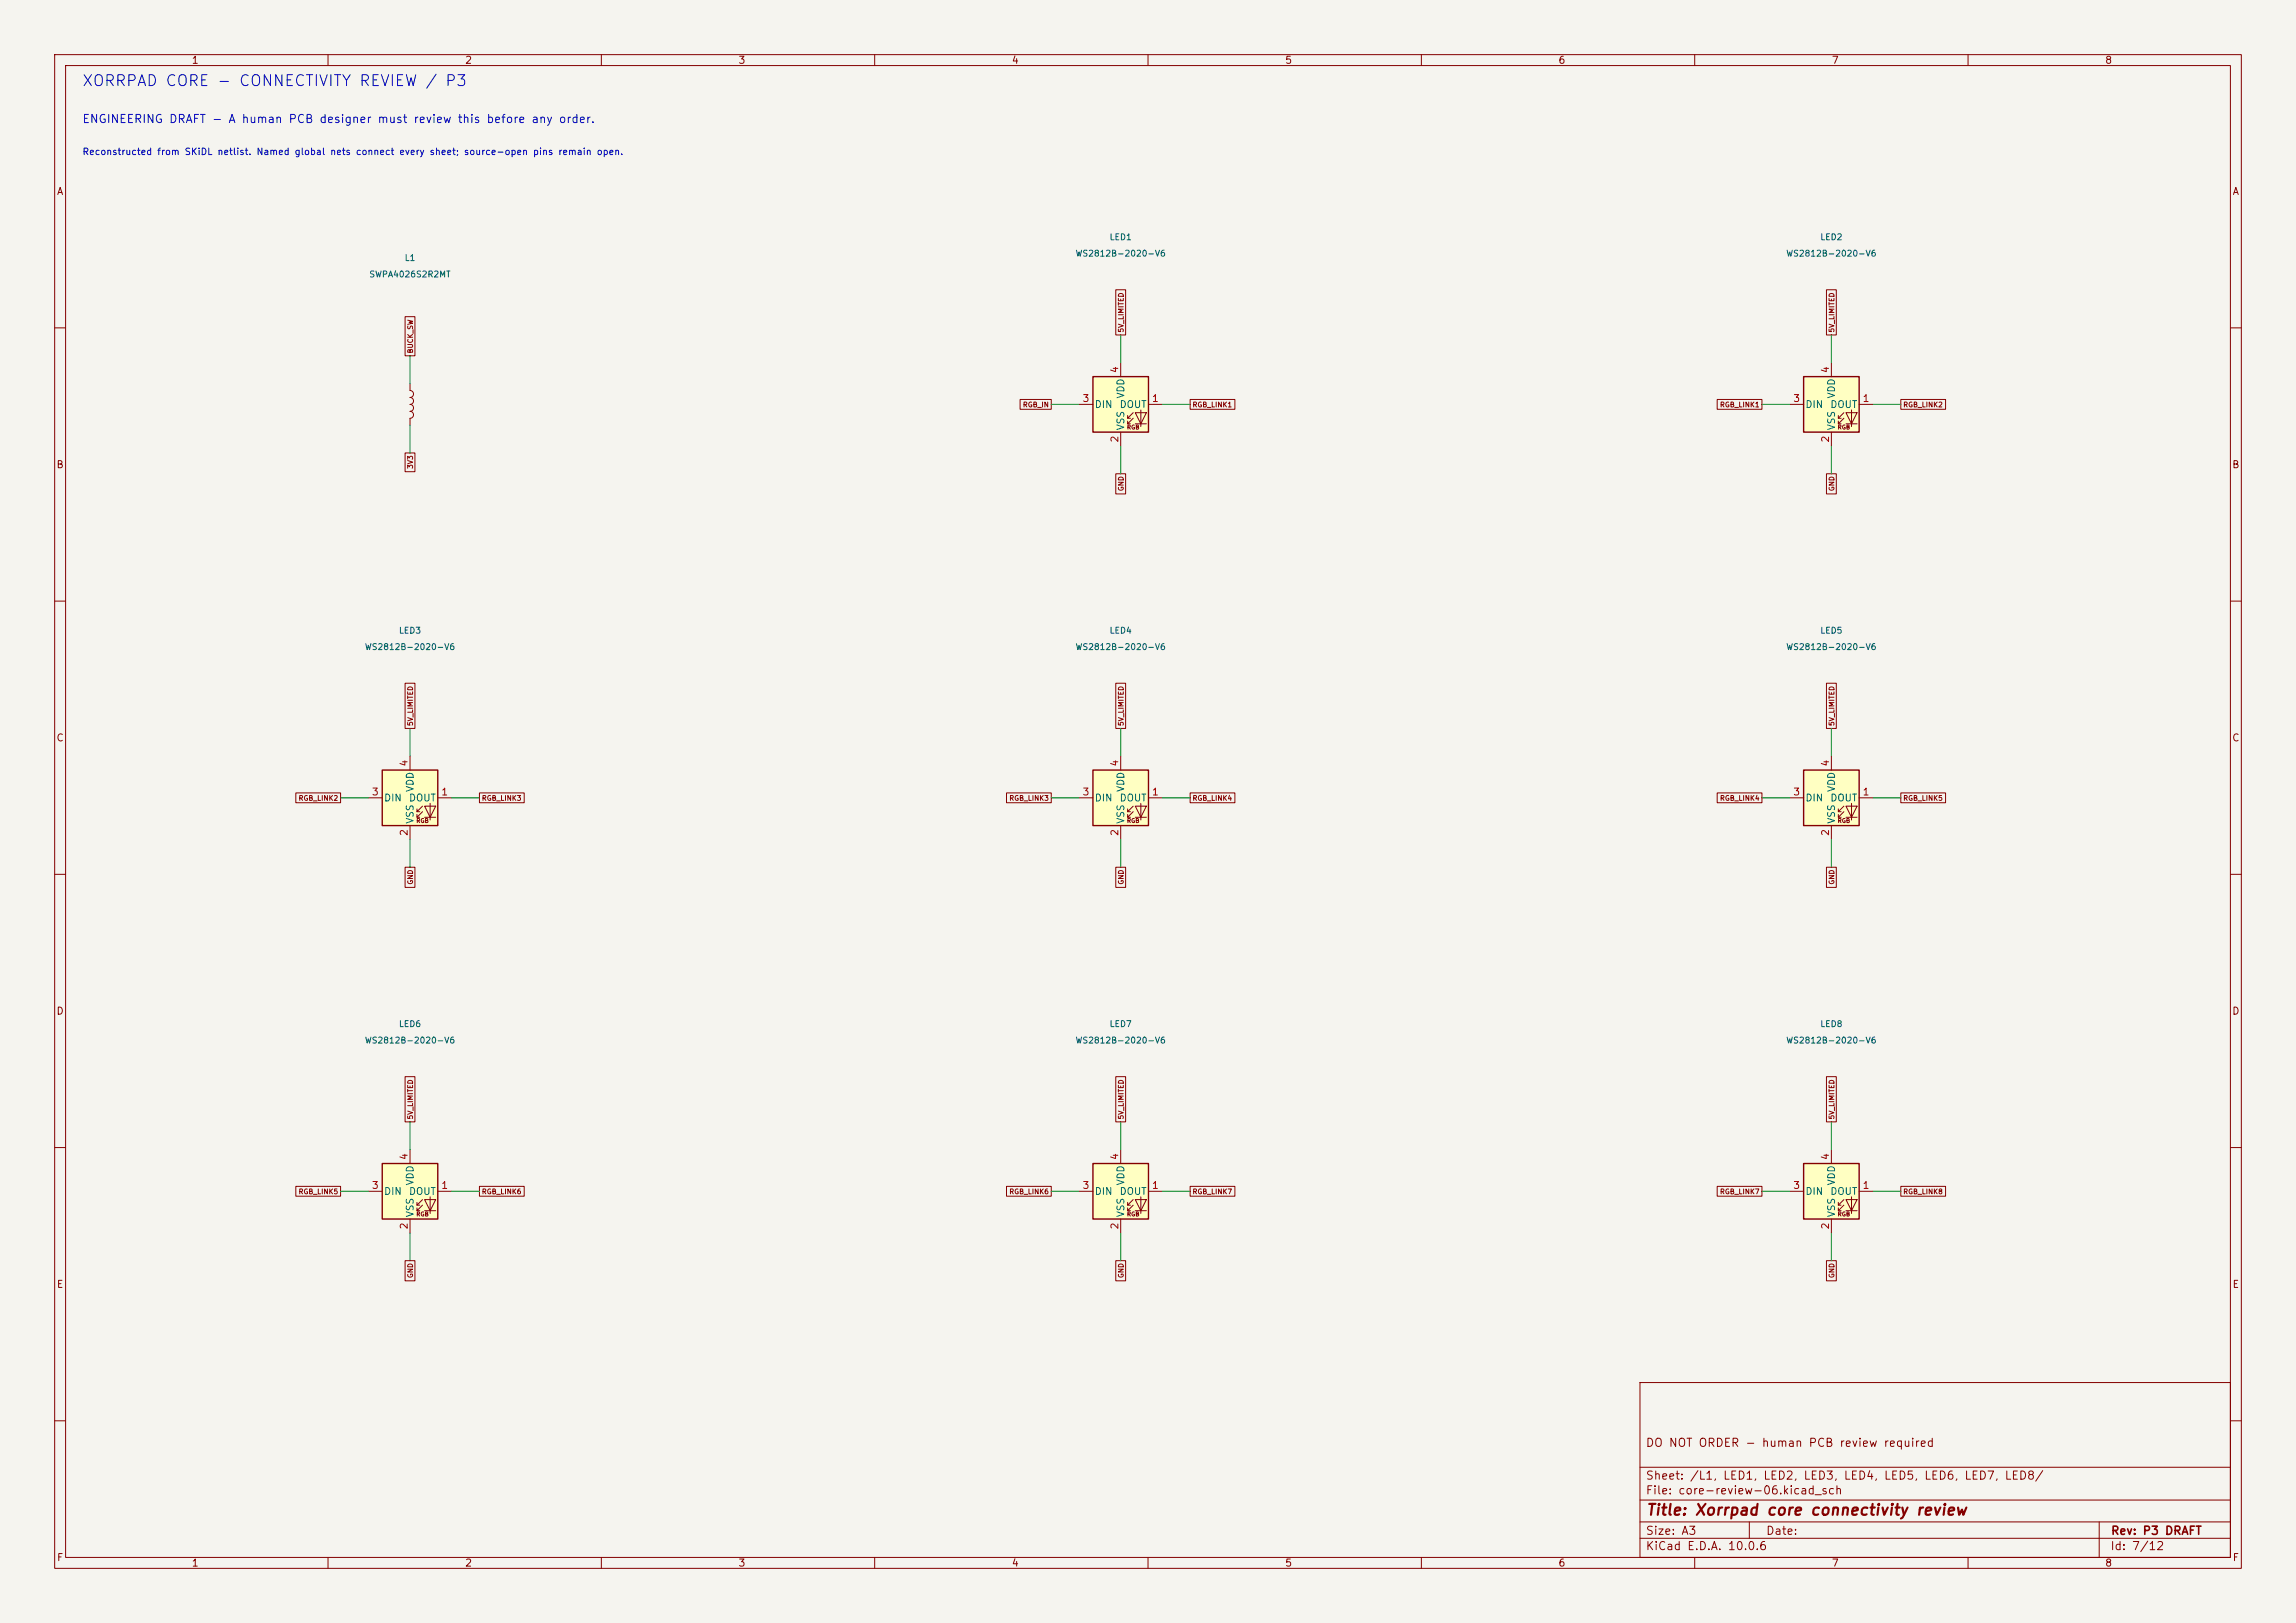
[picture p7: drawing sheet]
<svg xmlns="http://www.w3.org/2000/svg" width="420mm" height="297mm" viewBox="0 0 420 297" stroke-linecap="round" stroke-linejoin="round" font-family="sans-serif">
<defs><g id="words">
<text font-size="2" fill="#0000c2" x="14.9" y="16.3">XORRPAD CORE - CONNECTIVITY REVIEW / P3</text>
<text font-size="2" fill="#840000" x="301" y="277.8">Title: Xorrpad core connectivity review</text>
<text font-size="1.5" fill="#0000c2" x="15" y="22.9">ENGINEERING DRAFT - A human PCB designer must review this before any order.</text>
<g font-size="1.5" fill="#840000">
<text x="300.9" y="265.1">DO NOT ORDER - human PCB review required</text>
<text x="300.9" y="273.8">File: core-review-06.kicad_sch</text>
<text x="300.9" y="271.1">Sheet: /L1, LED1, LED2, LED3, LED4, LED5, LED6, LED7, LED8/</text>
<text x="300.9" y="281.2">Size: A3</text>
<text x="322.9" y="281.2">Date:</text>
<text x="386" y="281.2">Rev: P3 DRAFT</text>
<text x="300.9" y="284">KiCad E.D.A. 10.0.6</text>
<text x="385.9" y="284">Id: 7/12</text>
</g>
<g font-size="1.3" fill="#840000">
<text x="35" y="12">1</text>
<text x="85" y="12">2</text>
<text x="135" y="12">3</text>
<text x="185" y="12">4</text>
<text x="235" y="12">5</text>
<text x="285" y="12">6</text>
<text x="335" y="12">7</text>
<text x="385" y="12">8</text>
<text x="10.3" y="36">A</text>
<text x="408.3" y="36">A</text>
<text x="10.2" y="86">B</text>
<text x="408.2" y="86">B</text>
<text x="10.2" y="136">C</text>
<text x="408.2" y="136">C</text>
<text x="10.2" y="186">D</text>
<text x="408.2" y="186">D</text>
<text x="10.3" y="236">E</text>
<text x="408.3" y="236">E</text>
<text x="10.3" y="286">F</text>
<text x="35" y="287">1</text>
<text x="85" y="287">2</text>
<text x="135" y="287">3</text>
<text x="185" y="287">4</text>
<text x="235" y="287">5</text>
<text x="285" y="287">6</text>
<text x="335" y="287">7</text>
<text x="385" y="287">8</text>
<text x="408.3" y="286">F</text>
</g>
<g font-size="1.3" fill="#a90000">
<text x="204.9" y="68.4" transform="rotate(-90 204.9 68.4)">4</text>
<text x="334.9" y="68.4" transform="rotate(-90 334.9 68.4)">4</text>
<text x="197.9" y="73.9">3</text>
<text x="210.6" y="73.9">1</text>
<text x="327.9" y="73.9">3</text>
<text x="340.6" y="73.9">1</text>
<text x="204.9" y="81.1" transform="rotate(-90 204.9 81.1)">2</text>
<text x="334.9" y="81.1" transform="rotate(-90 334.9 81.1)">2</text>
<text x="74.9" y="140.4" transform="rotate(-90 74.9 140.4)">4</text>
<text x="204.9" y="140.4" transform="rotate(-90 204.9 140.4)">4</text>
<text x="334.9" y="140.4" transform="rotate(-90 334.9 140.4)">4</text>
<text x="67.9" y="145.9">3</text>
<text x="80.6" y="145.9">1</text>
<text x="197.9" y="145.9">3</text>
<text x="210.6" y="145.9">1</text>
<text x="327.9" y="145.9">3</text>
<text x="340.6" y="145.9">1</text>
<text x="74.9" y="153.1" transform="rotate(-90 74.9 153.1)">2</text>
<text x="204.9" y="153.1" transform="rotate(-90 204.9 153.1)">2</text>
<text x="334.9" y="153.1" transform="rotate(-90 334.9 153.1)">2</text>
<text x="74.9" y="212.4" transform="rotate(-90 74.9 212.4)">4</text>
<text x="204.9" y="212.4" transform="rotate(-90 204.9 212.4)">4</text>
<text x="334.9" y="212.4" transform="rotate(-90 334.9 212.4)">4</text>
<text x="67.9" y="217.9">3</text>
<text x="80.6" y="217.9">1</text>
<text x="197.9" y="217.9">3</text>
<text x="210.6" y="217.9">1</text>
<text x="327.9" y="217.9">3</text>
<text x="340.6" y="217.9">1</text>
<text x="74.9" y="225.1" transform="rotate(-90 74.9 225.1)">2</text>
<text x="204.9" y="225.1" transform="rotate(-90 204.9 225.1)">2</text>
<text x="334.9" y="225.1" transform="rotate(-90 334.9 225.1)">2</text>
</g>
<g font-size="1.3" fill="#006464">
<text x="200.1" y="75">DIN</text>
<text x="204.7" y="75">DOUT</text>
<text x="206" y="73" transform="rotate(-90 206 73)">VDD</text>
<text x="330.1" y="75">DIN</text>
<text x="334.7" y="75">DOUT</text>
<text x="336" y="73" transform="rotate(-90 336 73)">VDD</text>
<text x="206" y="78.9" transform="rotate(-90 206 78.9)">VSS</text>
<text x="336" y="78.9" transform="rotate(-90 336 78.9)">VSS</text>
<text x="70.1" y="147">DIN</text>
<text x="74.7" y="147">DOUT</text>
<text x="76" y="145" transform="rotate(-90 76 145)">VDD</text>
<text x="200.1" y="147">DIN</text>
<text x="204.7" y="147">DOUT</text>
<text x="206" y="145" transform="rotate(-90 206 145)">VDD</text>
<text x="330.1" y="147">DIN</text>
<text x="334.7" y="147">DOUT</text>
<text x="336" y="145" transform="rotate(-90 336 145)">VDD</text>
<text x="76" y="150.9" transform="rotate(-90 76 150.9)">VSS</text>
<text x="206" y="150.9" transform="rotate(-90 206 150.9)">VSS</text>
<text x="336" y="150.9" transform="rotate(-90 336 150.9)">VSS</text>
<text x="70.1" y="219">DIN</text>
<text x="74.7" y="219">DOUT</text>
<text x="76" y="217" transform="rotate(-90 76 217)">VDD</text>
<text x="200.1" y="219">DIN</text>
<text x="204.7" y="219">DOUT</text>
<text x="206" y="217" transform="rotate(-90 206 217)">VDD</text>
<text x="330.1" y="219">DIN</text>
<text x="334.7" y="219">DOUT</text>
<text x="336" y="217" transform="rotate(-90 336 217)">VDD</text>
<text x="76" y="222.9" transform="rotate(-90 76 222.9)">VSS</text>
<text x="206" y="222.9" transform="rotate(-90 206 222.9)">VSS</text>
<text x="336" y="222.9" transform="rotate(-90 336 222.9)">VSS</text>
</g>
<text font-size="1.2" fill="#0000c2" x="15" y="28.7">Reconstructed from SKiDL netlist. Named global nets connect every sheet; source-open pins remain open.</text>
<g font-size="1.1" fill="#006464">
<text x="196.6" y="47.2">WS2812B-2020-V6</text>
<text x="202.9" y="44.2">LED1</text>
<text x="326.6" y="47.2">WS2812B-2020-V6</text>
<text x="332.9" y="44.2">LED2</text>
<text x="67.5" y="51">SWPA4026S2R2MT</text>
<text x="73.9" y="48">L1</text>
<text x="66.6" y="119.2">WS2812B-2020-V6</text>
<text x="72.9" y="116.2">LED3</text>
<text x="196.6" y="119.2">WS2812B-2020-V6</text>
<text x="202.9" y="116.2">LED4</text>
<text x="326.6" y="119.2">WS2812B-2020-V6</text>
<text x="332.9" y="116.2">LED5</text>
<text x="66.6" y="191.2">WS2812B-2020-V6</text>
<text x="72.9" y="188.2">LED6</text>
<text x="196.6" y="191.2">WS2812B-2020-V6</text>
<text x="202.9" y="188.2">LED7</text>
<text x="326.6" y="191.2">WS2812B-2020-V6</text>
<text x="332.9" y="188.2">LED8</text>
</g>
<g font-size=".9" fill="#840000">
<text x="75.7" y="64.8" transform="rotate(-90 75.7 64.8)">BUCK_SW</text>
<text x="205.7" y="61" transform="rotate(-90 205.7 61)">5V_LIMITED</text>
<text x="335.7" y="61" transform="rotate(-90 335.7 61)">5V_LIMITED</text>
<text x="187" y="74.7">RGB_IN</text>
<text x="218" y="74.7">RGB_LINK1</text>
<text x="314.5" y="74.7">RGB_LINK1</text>
<text x="348" y="74.7">RGB_LINK2</text>
<text x="75.7" y="85.9" transform="rotate(-90 75.7 85.9)">3V3</text>
<text x="205.7" y="90" transform="rotate(-90 205.7 90)">GND</text>
<text x="335.7" y="90" transform="rotate(-90 335.7 90)">GND</text>
<text x="75.7" y="133" transform="rotate(-90 75.7 133)">5V_LIMITED</text>
<text x="205.7" y="133" transform="rotate(-90 205.7 133)">5V_LIMITED</text>
<text x="335.7" y="133" transform="rotate(-90 335.7 133)">5V_LIMITED</text>
<text x="54.5" y="146.7">RGB_LINK2</text>
<text x="88" y="146.7">RGB_LINK3</text>
<text x="184.5" y="146.7">RGB_LINK3</text>
<text x="218" y="146.7">RGB_LINK4</text>
<text x="314.5" y="146.7">RGB_LINK4</text>
<text x="348" y="146.7">RGB_LINK5</text>
<text x="75.7" y="162" transform="rotate(-90 75.7 162)">GND</text>
<text x="205.7" y="162" transform="rotate(-90 205.7 162)">GND</text>
<text x="335.7" y="162" transform="rotate(-90 335.7 162)">GND</text>
<text x="75.7" y="205" transform="rotate(-90 75.7 205)">5V_LIMITED</text>
<text x="205.7" y="205" transform="rotate(-90 205.7 205)">5V_LIMITED</text>
<text x="335.7" y="205" transform="rotate(-90 335.7 205)">5V_LIMITED</text>
<text x="54.5" y="218.7">RGB_LINK5</text>
<text x="88" y="218.7">RGB_LINK6</text>
<text x="184.5" y="218.7">RGB_LINK6</text>
<text x="218" y="218.7">RGB_LINK7</text>
<text x="314.5" y="218.7">RGB_LINK7</text>
<text x="348" y="218.7">RGB_LINK8</text>
<text x="75.7" y="234" transform="rotate(-90 75.7 234)">GND</text>
<text x="205.7" y="234" transform="rotate(-90 205.7 234)">GND</text>
<text x="335.7" y="234" transform="rotate(-90 335.7 234)">GND</text>
</g>
<g font-size=".8" fill="#840000">
<text x="206.1" y="78.8">RGB</text>
<text x="336.1" y="78.8">RGB</text>
<text x="76.1" y="150.8">RGB</text>
<text x="206.1" y="150.8">RGB</text>
<text x="336.1" y="150.8">RGB</text>
<text x="76.1" y="222.8">RGB</text>
<text x="206.1" y="222.8">RGB</text>
<text x="336.1" y="222.8">RGB</text>
</g>
</g></defs>
<path d="M0 0h420v297h-420z" fill="#f5f4ef" stroke="#f5f4ef" stroke-width=".18"/>
<g fill="none" stroke="#840000" stroke-width=".18">
<path d="M10 10h400v277h-400zM12 12h396v273h-396zM60 10v2M110 10v2M160 10v2M210 10v2M260 10v2M310 10v2M360 10v2M10 60h2M408 60h2M10 110h2"/>
<path d="M408 110h2M10 160h2M408 160h2M10 210h2M408 210h2M300 253h108v32h-108zM10 260h2M300 278.5h108M300 274.5h108M300 268.5h108M320 278.5v3M384 278.5v6.5"/>
<path d="M408 260h2M60 285v2M110 285v2M160 285v2M210 285v2M260 285v2M300 281.5h108M310 285v2M360 285v2"/>
</g>
<path d="M329.9 68.9h10.2v10.2h-10.2z" fill="#ffffc2"/>
<path d="M327.4 74h2.5M335 66.4v2.5M335 79.1v2.5M336.3 76.5h.5M336.3 77.6h.5M337.3 75.5l-1 1v-.5M337.3 76.5l-1 1.1v-.6M337.7 75.5h2l-1 2.1zM337.7 77.6h2M338.7 75v3.1M340.1 74h2.5" fill="none" stroke="#840000" stroke-width=".18"/>
<path d="M329.9 68.9h10.2v10.2h-10.2z" fill="none" stroke="#840000" stroke-width=".25"/>
<path d="M329.9 140.9h10.2v10.2h-10.2z" fill="#ffffc2"/>
<path d="M335 138.4v2.5M327.4 146h2.5M335 151.1v2.5M336.3 148.5h.5M336.3 149.6h.5M337.3 147.5l-1 1v-.5M337.3 148.5l-1 1.1v-.6M337.7 147.5h2l-1 2.1zM337.7 149.6h2M338.7 147v3.1M340.1 146h2.5" fill="none" stroke="#840000" stroke-width=".18"/>
<path d="M329.9 140.9h10.2v10.2h-10.2z" fill="none" stroke="#840000" stroke-width=".25"/>
<path d="M199.9 212.9h10.2v10.2h-10.2z" fill="#ffffc2"/>
<path d="M197.4 218h2.5M205 210.4v2.5M207.3 219.5l-1 1v-.5M207.7 219.5h2l-1 2.1zM208.7 219v3.1M210.1 218h2.5M205 223.1v2.5M206.3 220.5h.5M206.3 221.6h.5M207.3 220.5l-1 1.1v-.6M207.7 221.6h2" fill="none" stroke="#840000" stroke-width=".18"/>
<path d="M199.9 212.9h10.2v10.2h-10.2z" fill="none" stroke="#840000" stroke-width=".25"/>
<path d="M69.9 212.9h10.2v10.2h-10.2z" fill="#ffffc2"/>
<path d="M67.4 218h2.5M75 210.4v2.5M77.3 219.5l-1 1v-.5M77.7 219.5h2l-1 2.1zM78.7 219v3.1M80.1 218h2.5M75 223.1v2.5M76.3 220.5h.5M76.3 221.6h.5M77.3 220.5l-1 1.1v-.6M77.7 221.6h2" fill="none" stroke="#840000" stroke-width=".18"/>
<path d="M69.9 212.9h10.2v10.2h-10.2z" fill="none" stroke="#840000" stroke-width=".25"/>
<path d="M199.9 68.9h10.2v10.2h-10.2z" fill="#ffffc2"/>
<path d="M197.4 74h2.5M205 66.4v2.5M205 79.1v2.5M206.3 76.5h.5M206.3 77.6h.5M207.3 75.5l-1 1v-.5M207.3 76.5l-1 1.1v-.6M207.7 75.5h2l-1 2.1zM207.7 77.6h2M208.7 75v3.1M210.1 74h2.5" fill="none" stroke="#840000" stroke-width=".18"/>
<path d="M199.9 68.9h10.2v10.2h-10.2z" fill="none" stroke="#840000" stroke-width=".25"/>
<path d="M329.9 212.9h10.2v10.2h-10.2z" fill="#ffffc2"/>
<path d="M327.4 218h2.5M335 210.4v2.5M337.3 219.5l-1 1v-.5M337.7 219.5h2l-1 2.1zM338.7 219v3.1M340.1 218h2.5M335 223.1v2.5M336.3 220.5h.5M336.3 221.6h.5M337.3 220.5l-1 1.1v-.6M337.7 221.6h2" fill="none" stroke="#840000" stroke-width=".18"/>
<path d="M329.9 212.9h10.2v10.2h-10.2z" fill="none" stroke="#840000" stroke-width=".25"/>
<path d="M69.9 140.9h10.2v10.2h-10.2z" fill="#ffffc2"/>
<g fill="none" stroke="#840000" stroke-width=".18">
<path d="M75 70.2v1.3a.64 .64 0 0 1 .6 .6 .64 .64 0 0 1-.6 .6M75 72.7a.64 .64 0 0 1 .6 .7 .64 .64 0 0 1-.6 .6 .64 .64 0 0 1 .6 .6 .64 .64 0 0 1-.6 .7 .64 .64 0 0 1 .6 .6 .64 .64 0 0 1-.6 .7v1.2M75 138.4v2.5M67.4 146h2.5M75 151.1v2.5M76.3 148.5h.5M76.3 149.6h.5M77.3 147.5l-1 1v-.5M77.3 148.5l-1 1.1v-.6M77.7 147.5h2l-1 2.1zM77.7 149.6h2M78.7 147v3.1"/>
<path d="M80.1 146h2.5"/>
</g>
<path d="M69.9 140.9h10.2v10.2h-10.2z" fill="none" stroke="#840000" stroke-width=".25"/>
<path d="M199.9 140.9h10.2v10.2h-10.2z" fill="#ffffc2"/>
<g fill="none" stroke="#840000" stroke-width=".18">
<path d="M74.1 58h1.8v7.1h-1.8zM204.1 53h1.8v8.3h-1.8zM334.1 53h1.8v8.3h-1.8zM186.6 73.1h5.7v1.8h-5.7zM217.7 73.1h8.2v1.8h-8.2zM314.1 73.1h8.2v1.8h-8.2zM347.7 73.1h8.2v1.8h-8.2zM74.1 82.9h1.8v3.4h-1.8zM204.1 86.7h1.8v3.7h-1.8zM334.1 86.7h1.8v3.7h-1.8zM74.1 125h1.8v8.3h-1.8zM204.1 125h1.8v8.3h-1.8z"/>
<path d="M205 138.4v2.5M334.1 125h1.8v8.3h-1.8zM54.1 145.1h8.2v1.8h-8.2zM74.1 158.7h1.8v3.7h-1.8zM87.7 145.1h8.2v1.8h-8.2zM184.1 145.1h8.2v1.8h-8.2zM197.4 146h2.5M204.1 158.7h1.8v3.7h-1.8zM205 151.1v2.5M206.3 148.5h.5M206.3 149.6h.5M207.3 147.5l-1 1v-.5"/>
<path d="M207.3 148.5l-1 1.1v-.6M207.7 147.5h2l-1 2.1zM207.7 149.6h2M208.7 147v3.1M210.1 146h2.5M217.7 145.1h8.2v1.8h-8.2zM314.1 145.1h8.2v1.8h-8.2zM334.1 158.7h1.8v3.7h-1.8zM347.7 145.1h8.2v1.8h-8.2zM74.1 197h1.8v8.3h-1.8zM204.1 197h1.8v8.3h-1.8zM334.1 197h1.8v8.3h-1.8z"/>
<path d="M54.1 217.1h8.2v1.8h-8.2zM87.7 217.1h8.2v1.8h-8.2zM184.1 217.1h8.2v1.8h-8.2zM217.7 217.1h8.2v1.8h-8.2zM314.1 217.1h8.2v1.8h-8.2zM347.7 217.1h8.2v1.8h-8.2zM74.1 230.7h1.8v3.7h-1.8zM204.1 230.7h1.8v3.7h-1.8zM334.1 230.7h1.8v3.7h-1.8z"/>
</g>
<path d="M199.9 140.9h10.2v10.2h-10.2z" fill="none" stroke="#840000" stroke-width=".25"/>
<g fill="none" stroke="#009600" stroke-width=".18">
<path d="M75 65.1v5.1M75 77.8v5.1M192.3 74h5.1M205 61.3v5.1M212.6 74h5.1M322.3 74h5.1M335 61.3v5.1M342.6 74h5.1M205 81.6v5.1M335 81.6v5.1M75 133.3v5.1M205 133.3v5.1"/>
<path d="M335 133.3v5.1M62.3 146h5.1M75 153.6v5.1M82.6 146h5.1M192.3 146h5.1M205 153.6v5.1M212.6 146h5.1M322.3 146h5.1M335 153.6v5.1M342.6 146h5.1M62.3 218h5.1M75 205.3v5.1"/>
<path d="M82.6 218h5.1M192.3 218h5.1M205 205.3v5.1M212.6 218h5.1M322.3 218h5.1M335 205.3v5.1M342.6 218h5.1M75 225.6v5.1M205 225.6v5.1M335 225.6v5.1"/>
</g>
<use href="#words"/>
</svg>
